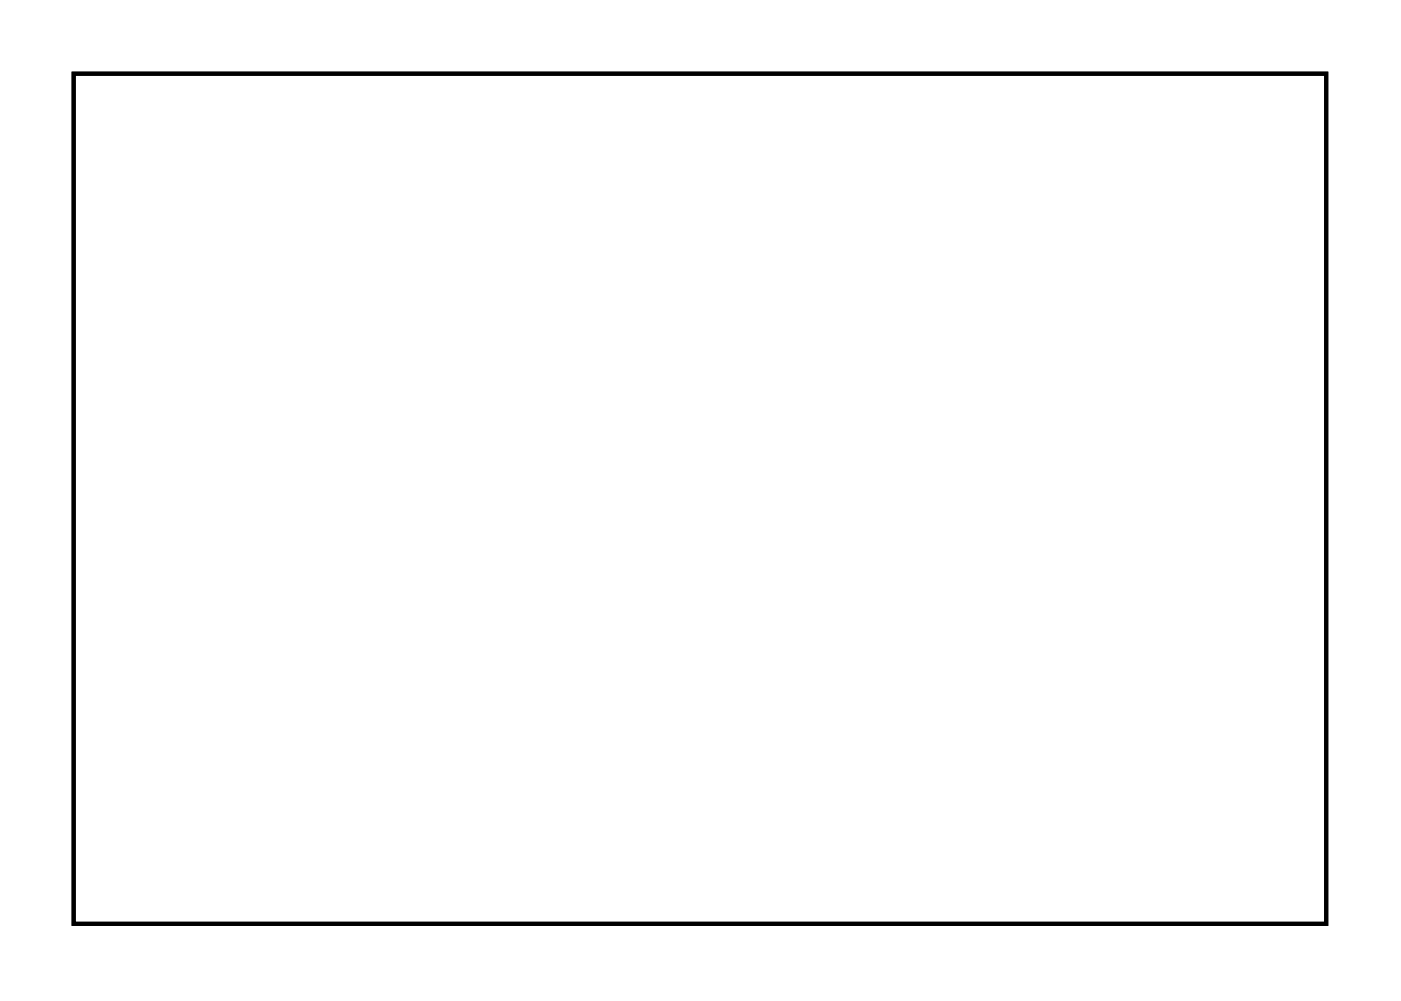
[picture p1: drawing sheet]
<svg xmlns="http://www.w3.org/2000/svg" width="69mm" height="49mm" viewBox="0 0 69 49" stroke-linecap="round" stroke-linejoin="round" font-family="sans-serif">
<path d="M3.6 3.6h61.9v42h-61.9z" fill="none" stroke="#000" stroke-width=".2"/>
<path d="M3.6 3.6h61.9v42h-61.9z" fill="none" stroke="#000" stroke-width=".05"/>
<path d="M25 13.3h1.5v1.5h-1.5z" fill="#fff"/>
<path d="M25 13.3h1.5v1.5h-1.5z" fill="none" stroke="#fff" stroke-width=".76" stroke-linecap="butt"/>
<circle cx="25.7" cy="14" r=".74" fill="#fff"/>
<circle cx="25.7" cy="14" r=".74" fill="none" stroke="#fff" stroke-width=".76" stroke-linecap="butt"/>
<circle cx="23.2" cy="14" r=".74" fill="#fff"/>
<circle cx="23.2" cy="14" r=".74" fill="none" stroke="#fff" stroke-width=".76" stroke-linecap="butt"/>
<circle cx="20.6" cy="14" r=".74" fill="#fff"/>
<circle cx="20.6" cy="14" r=".74" fill="none" stroke="#fff" stroke-width=".76" stroke-linecap="butt"/>
<circle cx="18.1" cy="9" r=".7" fill="#fff"/>
<circle cx="18.1" cy="9" r=".7" fill="none" stroke="#fff" stroke-width=".76" stroke-linecap="butt"/>
<circle cx="28.3" cy="9" r=".7" fill="#fff"/>
<circle cx="28.3" cy="9" r=".7" fill="none" stroke="#fff" stroke-width=".76" stroke-linecap="butt"/>
<path d="M45.3 33.7h1.4v1.4h-1.4z" fill="#fff"/>
<path d="M45.3 33.7h1.4v1.4h-1.4z" fill="none" stroke="#fff" stroke-width=".76" stroke-linecap="butt"/>
<circle cx="46" cy="34.4" r=".7" fill="#fff"/>
<circle cx="46" cy="34.4" r=".7" fill="none" stroke="#fff" stroke-width=".76" stroke-linecap="butt"/>
<circle cx="46" cy="31.8" r=".7" fill="#fff"/>
<circle cx="46" cy="31.8" r=".7" fill="none" stroke="#fff" stroke-width=".76" stroke-linecap="butt"/>
<circle cx="33.3" cy="39.4" r=".76" fill="#fff"/>
<circle cx="33.3" cy="39.4" r=".76" fill="none" stroke="#fff" stroke-width=".7" stroke-linecap="butt"/>
<circle cx="30.8" cy="39.4" r=".76" fill="#fff"/>
<circle cx="30.8" cy="39.4" r=".76" fill="none" stroke="#fff" stroke-width=".7" stroke-linecap="butt"/>
<circle cx="28.3" cy="39.4" r=".76" fill="#fff"/>
<circle cx="28.3" cy="39.4" r=".76" fill="none" stroke="#fff" stroke-width=".7" stroke-linecap="butt"/>
<circle cx="25.7" cy="39.4" r=".76" fill="#fff"/>
<circle cx="25.7" cy="39.4" r=".76" fill="none" stroke="#fff" stroke-width=".7" stroke-linecap="butt"/>
<circle cx="23.2" cy="39.4" r=".76" fill="#fff"/>
<circle cx="23.2" cy="39.4" r=".76" fill="none" stroke="#fff" stroke-width=".7" stroke-linecap="butt"/>
<circle cx="33.3" cy="26.7" r=".76" fill="#fff"/>
<circle cx="33.3" cy="26.7" r=".76" fill="none" stroke="#fff" stroke-width=".7" stroke-linecap="butt"/>
<circle cx="30.8" cy="26.7" r=".76" fill="#fff"/>
<circle cx="30.8" cy="26.7" r=".76" fill="none" stroke="#fff" stroke-width=".7" stroke-linecap="butt"/>
<circle cx="28.3" cy="26.7" r=".76" fill="#fff"/>
<circle cx="28.3" cy="26.7" r=".76" fill="none" stroke="#fff" stroke-width=".7" stroke-linecap="butt"/>
<circle cx="25.7" cy="26.7" r=".76" fill="#fff"/>
<circle cx="25.7" cy="26.7" r=".76" fill="none" stroke="#fff" stroke-width=".7" stroke-linecap="butt"/>
<circle cx="23.2" cy="26.7" r=".76" fill="#fff"/>
<circle cx="23.2" cy="26.7" r=".76" fill="none" stroke="#fff" stroke-width=".7" stroke-linecap="butt"/>
<path d="M55.4 18.4h1.6v1.5h-1.6z" fill="#fff"/>
<path d="M55.4 18.4h1.6v1.5h-1.6z" fill="none" stroke="#fff" stroke-width=".76" stroke-linecap="butt"/>
<circle cx="56.2" cy="19.1" r=".76" fill="#fff"/>
<circle cx="56.2" cy="19.1" r=".76" fill="none" stroke="#fff" stroke-width=".76" stroke-linecap="butt"/>
<circle cx="56.2" cy="24.1" r=".76" fill="#fff"/>
<circle cx="56.2" cy="24.1" r=".76" fill="none" stroke="#fff" stroke-width=".76" stroke-linecap="butt"/>
<path d="M55.4 31.1h1.6v1.5h-1.6z" fill="#fff"/>
<path d="M55.4 31.1h1.6v1.5h-1.6z" fill="none" stroke="#fff" stroke-width=".76" stroke-linecap="butt"/>
<circle cx="56.2" cy="31.8" r=".76" fill="#fff"/>
<circle cx="56.2" cy="31.8" r=".76" fill="none" stroke="#fff" stroke-width=".76" stroke-linecap="butt"/>
<circle cx="56.2" cy="36.8" r=".76" fill="#fff"/>
<circle cx="56.2" cy="36.8" r=".76" fill="none" stroke="#fff" stroke-width=".76" stroke-linecap="butt"/>
<path d="M32.6 10.7h1.5v1.6h-1.5z" fill="#fff"/>
<path d="M32.6 10.7h1.5v1.6h-1.5z" fill="none" stroke="#fff" stroke-width=".76" stroke-linecap="butt"/>
<circle cx="33.3" cy="11.5" r=".76" fill="#fff"/>
<circle cx="33.3" cy="11.5" r=".76" fill="none" stroke="#fff" stroke-width=".76" stroke-linecap="butt"/>
<circle cx="33.3" cy="16.5" r=".76" fill="#fff"/>
<circle cx="33.3" cy="16.5" r=".76" fill="none" stroke="#fff" stroke-width=".76" stroke-linecap="butt"/>
<circle cx="33.3" cy="24.2" r=".7" fill="#fff"/>
<circle cx="33.3" cy="24.2" r=".7" fill="none" stroke="#fff" stroke-width=".76" stroke-linecap="butt"/>
<circle cx="43.5" cy="24.2" r=".7" fill="#fff"/>
<circle cx="43.5" cy="24.2" r=".7" fill="none" stroke="#fff" stroke-width=".76" stroke-linecap="butt"/>
<path d="M9.7 10.7h1.5v1.6h-1.5z" fill="#fff"/>
<path d="M9.7 10.7h1.5v1.6h-1.5z" fill="none" stroke="#fff" stroke-width=".76" stroke-linecap="butt"/>
<circle cx="10.5" cy="11.5" r=".76" fill="#fff"/>
<circle cx="10.5" cy="11.5" r=".76" fill="none" stroke="#fff" stroke-width=".76" stroke-linecap="butt"/>
<circle cx="10.5" cy="16.5" r=".76" fill="#fff"/>
<circle cx="10.5" cy="16.5" r=".76" fill="none" stroke="#fff" stroke-width=".76" stroke-linecap="butt"/>
</svg>
